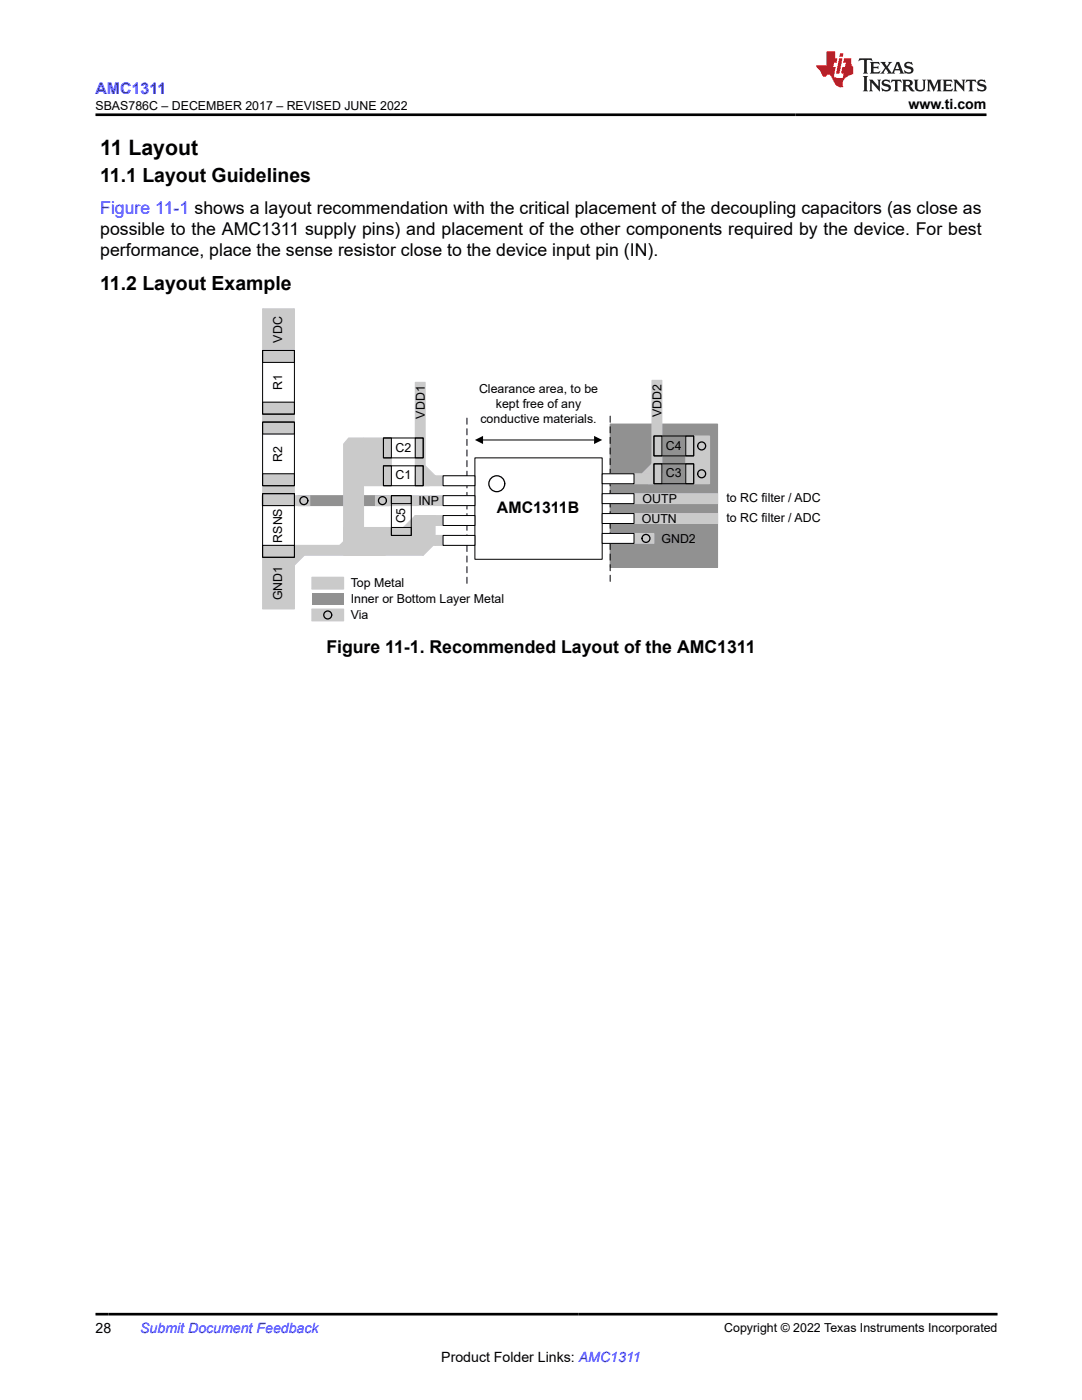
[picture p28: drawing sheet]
<svg xmlns="http://www.w3.org/2000/svg" width="216mm" height="279mm" viewBox="0 0 216 279" stroke-linecap="round" stroke-linejoin="round" font-family="sans-serif">
<defs><g id="words">
<text font-size="4.2" x="20" y="30.9">11 Layout</text>
<g font-size="3.9">
<text x="20" y="36.3">11.1 Layout Guidelines</text>
<text x="20" y="57.8">11.2 Layout Example</text>
</g>
<text font-size="3.5" fill="#00f" x="20" y="42.7">Figure 11-1 shows a layout recommendation with the critical placement of the decoupling capacitors (as close as</text>
<g font-size="3.5">
<text x="20" y="46.9">possible to the AMC1311 supply pins) and placement of the other components required by the device. For best</text>
<text x="20" y="51.2">performance, place the sense resistor close to the device input pin (IN).</text>
<text x="65.1" y="130.3">Figure 11-1. Recommended Layout of the AMC1311</text>
</g>
<text font-size="3.2" fill="#00f" x="19" y="18.7">AMC1311</text>
<text font-size="3.2" x="99.2" y="102.5">AMC1311B</text>
<g font-size="2.8">
<text x="181.3" y="21.8">www.ti.com</text>
<text x="19" y="266.1">28</text>
<text x="88.1" y="271.7">Product Folder Links: AMC1311</text>
</g>
<text font-size="2.8" fill="#00f" x="28" y="266.1">Submit Document Feedback</text>
<g font-size="2.5">
<text x="19.1" y="21.9">SBAS786C – DECEMBER 2017 – REVISED JUNE 2022</text>
<text x="56.3" y="68.4" transform="rotate(-90 56.3 68.4)">VDC</text>
<text x="56.3" y="77.9" transform="rotate(-90 56.3 77.9)">R1</text>
<text x="84.8" y="83.5" transform="rotate(-90 84.8 83.5)">VDD1</text>
<text x="95.6" y="78.4">Clearance area, to be</text>
<text x="99" y="81.4">kept free of any</text>
<text x="132" y="83.2" transform="rotate(-90 132 83.2)">VDD2</text>
<text x="95.9" y="84.4">conductive materials.</text>
<text x="132.9" y="89.7">C4</text>
<text x="56.3" y="92.2" transform="rotate(-90 56.3 92.2)">R2</text>
<text x="78.9" y="90.1">C2</text>
<text x="78.9" y="95.7">C1</text>
<text x="132.9" y="95.3">C3</text>
<text x="83.5" y="100.8">INP</text>
<text x="128.2" y="100.5">OUTP</text>
<text x="144.9" y="100.3">to RC filter / ADC</text>
<text x="80.8" y="104.5" transform="rotate(-90 80.8 104.5)">C5</text>
<text x="128.1" y="104.4">OUTN</text>
<text x="144.9" y="104.2">to RC filter / ADC</text>
<text x="56.3" y="108.3" transform="rotate(-90 56.3 108.3)">RSNS</text>
<text x="132" y="108.4">GND2</text>
<text x="56.3" y="119.8" transform="rotate(-90 56.3 119.8)">GND1</text>
<text x="70" y="117.1">Top Metal</text>
<text x="70" y="120.3">Inner or Bottom Layer Metal</text>
<text x="70" y="123.5">Via</text>
<text x="144.5" y="265.8">Copyright © 2022 Texas Instruments Incorporated</text>
</g>
</g></defs>
<path d="M58.7 110.8h2l-2 2z" fill="#cacaca"/>
<path d="M58.7 110.8h2l-2 2z" fill="none" stroke="#cacaca" stroke-width=".2"/>
<path d="M68.6 105.3h15.8v5.5h-15.8z" fill-rule="evenodd" fill="#cacaca"/>
<path d="M68.6 105.3h15.8v5.5h-15.8z" fill="none" stroke="#cacaca" stroke-width=".2"/>
<path d="M86.8 106.9h6.4v1.9h-6.4z" fill-rule="evenodd" fill="#cacaca"/>
<path d="M86.8 106.9h6.4v1.9h-6.4z" fill="none" stroke="#cacaca" stroke-width=".2"/>
<path d="M57.1 108.8h19.8v2h-19.8z" fill-rule="evenodd" fill="#cacaca"/>
<path d="M57.1 108.8h19.8v2h-19.8z" fill="none" stroke="#cacaca" stroke-width=".2"/>
<path d="M59.4 98.9h18.3v2h-18.3z" fill-rule="evenodd" fill="#919191"/>
<path d="M59.4 98.9h18.3v2h-18.3z" fill="none" stroke="#919191" stroke-width=".2"/>
<path d="M121.8 84.6h21.4v28.6h-21.4z" fill-rule="evenodd" fill="#919191"/>
<path d="M121.8 84.6h21.4v28.6h-21.4z" fill="none" stroke="#919191" stroke-width=".2"/>
<path d="M130.1 75.9h2v20.6h-2z" fill-rule="evenodd" fill="#cacaca"/>
<path d="M130.1 75.9h2v20.6h-2z" fill="none" stroke="#cacaca" stroke-width=".2"/>
<path d="M121.8 83v33.4" fill="none" stroke="#000" stroke-width=".2" stroke-dasharray="1.2 .9"/>
<path d="M121.8 98.5h21.4v2h-21.4z" fill-rule="evenodd" fill="#cacaca"/>
<path d="M121.8 98.5h21.4v2h-21.4z" fill="none" stroke="#cacaca" stroke-width=".2"/>
<path d="M94.8 91.4h25.4v20.2h-25.4z" fill-rule="evenodd" fill="#fff"/>
<path d="M94.8 91.4h25.4v20.2h-25.4zM96.3 87.8h22.2" fill="none" stroke="#000" stroke-width=".2"/>
<circle cx="99.1" cy="96.5" r="1.59" fill="none" stroke="#000" stroke-width=".25"/>
<path d="M94.8 87.8l1.6-.8v1.6zM118.5 87l1.7 .8-1.7 .8z" fill="#000"/>
<path d="M121.8 102.5h21.4v2h-21.4z" fill-rule="evenodd" fill="#cacaca"/>
<path d="M121.8 102.5h21.4v2h-21.4z" fill="none" stroke="#cacaca" stroke-width=".2"/>
<path d="M121.8 94.6h10.3v1.9h-10.3z" fill-rule="evenodd" fill="#cacaca"/>
<path d="M121.8 94.6h10.3v1.9h-10.3z" fill="none" stroke="#cacaca" stroke-width=".2"/>
<path d="M136.8 87h4.8v9.5h-4.8z" fill-rule="evenodd" fill="#cacaca"/>
<path d="M136.8 87h4.8v9.5h-4.8z" fill="none" stroke="#cacaca" stroke-width=".2"/>
<g fill="none" stroke="#000" stroke-width=".25">
<circle cx="140" cy="89" r=".79"/>
<circle cx="140" cy="94.6" r=".79"/>
</g>
<path d="M120.2 94.6h6.3v1.9h-6.3z" fill-rule="evenodd" fill="#fff"/>
<path d="M120.2 94.6h6.3v1.9h-6.3z" fill="none" stroke="#000" stroke-width=".2"/>
<path d="M121.8 106.5h8.7v1.9h-8.7z" fill-rule="evenodd" fill="#cacaca"/>
<path d="M121.8 106.5h8.7v1.9h-8.7z" fill="none" stroke="#cacaca" stroke-width=".2"/>
<circle cx="128.9" cy="107.5" r=".79" fill="none" stroke="#000" stroke-width=".25"/>
<path d="M120.2 106.5h6.3v1.9h-6.3z" fill-rule="evenodd" fill="#fff"/>
<path d="M120.2 106.5h6.3v1.9h-6.3z" fill="none" stroke="#000" stroke-width=".2"/>
<path d="M120.2 102.5h6.3v2h-6.3z" fill-rule="evenodd" fill="#fff"/>
<path d="M120.2 102.5h6.3v2h-6.3z" fill="none" stroke="#000" stroke-width=".2"/>
<path d="M120.2 98.5h6.3v2h-6.3z" fill-rule="evenodd" fill="#fff"/>
<path d="M120.2 98.5h6.3v2h-6.3z" fill="none" stroke="#000" stroke-width=".2"/>
<path d="M128.1 94.6l2-2v2z" fill="#cacaca"/>
<path d="M128.1 94.6l2-2v2z" fill="none" stroke="#cacaca" stroke-width=".2"/>
<path d="M130.5 87h7.9v4h-7.9zM130.5 87h1.6v4h-1.6zM130.5 92.6h7.9v3.9h-7.9zM130.5 92.6h1.6v3.9h-1.6zM136.8 87h1.6v4h-1.6zM136.8 92.6h1.6v3.9h-1.6z" fill="none" stroke="#000" stroke-width=".2"/>
<path d="M129.3 96.5l.8-.8v.8z" fill="#cacaca"/>
<path d="M129.3 96.5l.8-.8v.8z" fill="none" stroke="#cacaca" stroke-width=".2"/>
<path d="M80.5 105.3l2.4-2.4v2.4z" fill="#cacaca"/>
<path d="M80.5 105.3l2.4-2.4v2.4z" fill="none" stroke="#cacaca" stroke-width=".2"/>
<path d="M72.5 87.4h5.6v9.5h-5.6z" fill-rule="evenodd" fill="#cacaca"/>
<path d="M72.5 87.4h5.6v9.5h-5.6z" fill="none" stroke="#cacaca" stroke-width=".2"/>
<path d="M52.4 108.8h6.3v12.7h-6.3z" fill-rule="evenodd" fill="#cacaca"/>
<path d="M52.4 108.8h6.3v12.7h-6.3z" fill="none" stroke="#cacaca" stroke-width=".2"/>
<path d="M52.4 61.6h6.3v10.7h-6.3z" fill-rule="evenodd" fill="#cacaca"/>
<path d="M52.4 61.6h6.3v10.7h-6.3z" fill="none" stroke="#cacaca" stroke-width=".2"/>
<path d="M82.9 76.3h1.9v20.6h-1.9z" fill-rule="evenodd" fill="#cacaca"/>
<path d="M82.9 76.3h1.9v20.6h-1.9z" fill="none" stroke="#cacaca" stroke-width=".2"/>
<path d="M82.9 95h10.3v1.9h-10.3z" fill-rule="evenodd" fill="#cacaca"/>
<path d="M82.9 95h10.3v1.9h-10.3z" fill="none" stroke="#cacaca" stroke-width=".2"/>
<path d="M69.6 87.4h2.9v23.1h-3.9v-21.9z" fill-rule="evenodd" fill="#cacaca"/>
<path d="M69.6 87.4h2.9v23.1h-3.9v-21.9z" fill="none" stroke="#cacaca" stroke-width=".2"/>
<path d="M84.8 93l2 2h-2z" fill="#cacaca"/>
<path d="M84.8 93l2 2h-2z" fill="none" stroke="#cacaca" stroke-width=".2"/>
<path d="M76.5 87.4h7.9v4h-7.9zM76.5 87.4h1.6v4h-1.6zM76.5 93h7.9v3.9h-7.9zM76.5 93h1.6v3.9h-1.6zM82.9 87.4h1.5v4h-1.5zM82.9 93h1.5v3.9h-1.5z" fill="none" stroke="#000" stroke-width=".2"/>
<path d="M84.8 96.1l.8 .8h-.8z" fill="#cacaca"/>
<path d="M84.8 96.1l.8 .8h-.8z" fill="none" stroke="#cacaca" stroke-width=".2"/>
<path d="M52.4 80.3h6.3v6.3h-6.3z" fill-rule="evenodd" fill="#cacaca"/>
<path d="M52.4 80.3h6.3v6.3h-6.3z" fill="none" stroke="#cacaca" stroke-width=".2"/>
<path d="M52.4 94.6h6.3v6.3h-6.3z" fill-rule="evenodd" fill="#cacaca"/>
<path d="M52.4 94.6h6.3v6.3h-6.3z" fill="none" stroke="#cacaca" stroke-width=".2"/>
<path d="M93.2 83.4v33.4" fill="none" stroke="#000" stroke-width=".2" stroke-dasharray="1.2 .9"/>
<path d="M88.4 106.9h6.4v1.9h-6.4z" fill-rule="evenodd" fill="#fff"/>
<path d="M88.4 106.9h6.4v1.9h-6.4z" fill="none" stroke="#000" stroke-width=".2"/>
<path d="M88.4 95h6.4v1.9h-6.4z" fill-rule="evenodd" fill="#fff"/>
<path d="M88.4 95h6.4v1.9h-6.4z" fill="none" stroke="#000" stroke-width=".2"/>
<path d="M62.2 115.2h6.4v2.4h-6.4z" fill-rule="evenodd" fill="#cacaca"/>
<path d="M62.2 115.2h6.4v2.4h-6.4z" fill="none" stroke="#cacaca" stroke-width=".2"/>
<path d="M62.2 118.4h6.4v2.3h-6.4z" fill-rule="evenodd" fill="#919191"/>
<path d="M62.2 121.5h6.4v2.4h-6.4z" fill-rule="evenodd" fill="#cacaca"/>
<path d="M62.2 121.5h6.4v2.4h-6.4z" fill="none" stroke="#cacaca" stroke-width=".2"/>
<circle cx="65.4" cy="122.7" r=".79" fill="none" stroke="#000" stroke-width=".25"/>
<path d="M52.4 69.9h6.3v12.7h-6.3zM52.4 69.9h6.3v2.4h-6.3zM52.4 84.2h6.3v12.7h-6.3zM52.4 94.6h6.3v2.3h-6.3zM52.4 84.2h6.3v2.4h-6.3zM52.4 80.3h6.3v2.3h-6.3zM52.4 108.8h6.3v2.4h-6.3z" fill="none" stroke="#000" stroke-width=".2"/>
<path d="M52.3 98.9h9.5v2h-9.5z" fill-rule="evenodd" fill="#cacaca"/>
<path d="M52.3 98.9h9.5v2h-9.5z" fill="none" stroke="#cacaca" stroke-width=".2"/>
<circle cx="60.6" cy="99.9" r=".79" fill="none" stroke="#000" stroke-width=".25"/>
<path d="M52.4 98.5h6.3v12.7h-6.3zM52.4 98.5h6.3v2.4h-6.3z" fill="none" stroke="#000" stroke-width=".2"/>
<path d="M82.9 102.9h10.3v2h-10.3z" fill-rule="evenodd" fill="#cacaca"/>
<path d="M82.9 102.9h10.3v2h-10.3z" fill="none" stroke="#cacaca" stroke-width=".2"/>
<path d="M74.9 98.9h18.3v2h-18.3z" fill-rule="evenodd" fill="#cacaca"/>
<path d="M74.9 98.9h18.3v2h-18.3z" fill="none" stroke="#cacaca" stroke-width=".2"/>
<path d="M82.9 102.9h3.9v5.9h-3.9z" fill-rule="evenodd" fill="#cacaca"/>
<path d="M82.9 102.9h3.9v5.9h-3.9z" fill="none" stroke="#cacaca" stroke-width=".2"/>
<path d="M78.1 98.9h4v1.6h-4zM78.1 98.9h4v8h-4zM78.1 105.3h4v1.6h-4z" fill="none" stroke="#000" stroke-width=".2"/>
<path d="M88.4 102.9h6.4v2h-6.4z" fill-rule="evenodd" fill="#fff"/>
<path d="M88.4 102.9h6.4v2h-6.4z" fill="none" stroke="#000" stroke-width=".2"/>
<path d="M88.4 98.9h6.4v2h-6.4z" fill-rule="evenodd" fill="#fff"/>
<path d="M88.4 98.9h6.4v2h-6.4z" fill="none" stroke="#000" stroke-width=".2"/>
<circle cx="76.3" cy="99.9" r=".79" fill="none" stroke="#000" stroke-width=".25"/>
<path d="M67.8 108.8l.8-.8v.8z" fill="#cacaca"/>
<path d="M67.8 108.8l.8-.8v.8z" fill="none" stroke="#cacaca" stroke-width=".2"/>
<path d="M84.4 108.8h2l-2 2z" fill="#cacaca"/>
<path d="M84.4 108.8h2l-2 2z" fill="none" stroke="#cacaca" stroke-width=".2"/>
<path d="M171.5 11.6l-.2 .6 .5-.2h.6v.1v2.2l-.2 .4h1l-.2-.4v-2.2v-.1h.5l.5 .2-.1-.6zM173.6 12.4l.2 .3v1.6l-.2 .4h1.9l.1-.6a1.08 1.08 0 0 1-1.3 .2v-.7h.6l.4 .2v-.7l-.4 .2h-.6v-.5l.2-.2a1 1 0 0 1 1 .3l-.1-.5zM175.7 12.4l.9 1.1-1 1.2h.9l-.2-.2 .5-.8 .4 .8-.2 .2h1.6l-.2-.2 .2-.5h.9l.1 .5-.1 .2h.9l-.2-.4-.8-1.9h-.5l-.9 2.1-.9-1.1 .9-1h-.8l.2 .2-.4 .6-.4-.6 .2-.2zM179 12.8l.4 1h-.7zM180.7 12.5a.65 .65 0 0 0-.2 .7 .65 .65 0 0 0 .6 .5l.6 .1 .1 .3a.79 .79 0 0 1-.7 .4 .79 .79 0 0 1-.7-.5l.1 .7 .2-.1a.93 .93 0 0 0 1.1 0 .93 .93 0 0 0 .4-.9 1.46 1.46 0 0 0-1.2-.6l-.1-.3a1.09 1.09 0 0 1 1.2 .2l-.2-.6-.1 .1-.5-.2zM172.2 15.2l.2 .4v2.2l-.2 .4h1l-.2-.4v-2.2l.2-.4zM173.4 15.9l.2 .4v1.5l-.2 .4h.8l-.3-.4 .1-1.3 1.6 1.8v-2l.2-.4h-.7l.1 .2 .1 1.1-1.2-1.3zM176.2 16a.65 .65 0 0 0-.2 .8 .65 .65 0 0 0 .6 .4l.6 .2 .1 .2a.79 .79 0 0 1-.7 .4 .79 .79 0 0 1-.7-.5l.1 .7 .2-.1a.93 .93 0 0 0 1.1 .1 .93 .93 0 0 0 .4-1 1.46 1.46 0 0 0-1.2-.5l-.1-.4a1.09 1.09 0 0 1 1.2 .2l-.1-.6-.2 .1-.5-.1zM177.9 15.9l-.1 .6a.63 .63 0 0 1 .8-.3v1.6l-.3 .4h1l-.2-.4v-1.6a.66 .66 0 0 1 .8 .3l-.1-.6zM180 15.9l.2 .4v1.5l-.2 .4h1l-.2-.2-.1-.7h.5l.1 .2a.79 .79 0 0 0 1.2 .6l-1-.9a.61 .61 0 0 0 .6-.6 .61 .61 0 0 0-.5-.7zM180.8 16.2h.1a.47 .47 0 0 1 .5 .1 .47 .47 0 0 1 .1 .5l-.1 .1-.7 .1zM182.3 15.9l.2 .2a2.27 2.27 0 0 0 .4 2 1.04 1.04 0 0 0 1.7-.7v-1.3l.2-.2h-.8l.2 .4v1.1a.6 .6 0 0 1-.6 .6 .6 .6 0 0 1-.6-.6v-1.1l.3-.4zM184.9 15.9l.2 .4v1.5l-.2 .4h.8l-.3-.4v-1.4l.9 1.9 .9-1.9v1.4l-.3 .4h1l-.2-.4v-1.5l.2-.4h-.8l-.7 1.5-.6-1.5zM188.1 15.9l.2 .4v1.5l-.2 .4h1.9l.1-.6a1.09 1.09 0 0 1-1.3 .2v-.7h.6l.4 .2v-.6l-.4 .2h-.6v-.6l.2-.1a1.01 1.01 0 0 1 1 .3l-.1-.6zM190.2 15.9l.3 .4v1.5l-.3 .4h.8l-.2-.4v-1.3l1.6 1.8v-2l.2-.4h-.7l.2 .2v1.1l-1.2-1.3zM192.8 15.9l-.1 .6a.63 .63 0 0 1 .8-.3v1.6l-.3 .4h1l-.2-.4v-1.6a.66 .66 0 0 1 .8 .3l-.1-.6zM195.2 16a.65 .65 0 0 0-.2 .8 .65 .65 0 0 0 .6 .4l.6 .2 .2 .2a.79 .79 0 0 1-.7 .4 .79 .79 0 0 1-.7-.5l.1 .7 .2-.1a.93 .93 0 0 0 1 .1 .93 .93 0 0 0 .5-1 1.46 1.46 0 0 0-1.3-.5v-.4a1.09 1.09 0 0 1 1.2 .2l-.2-.6-.2 .1-.5-.1z" fill="#231f20"/>
<path d="M164.9 10.3v2.7h-2l.1 .4 .8 1a.95 .95 0 0 0 1 .9 .59 .59 0 0 1 .5-.4 .59 .59 0 0 1 .5 .3l.4 .8a1.59 1.59 0 0 0 2.1 1.4 1.61 1.61 0 0 1 1-2.3l1-.3-.1-1.5a1.59 1.59 0 0 1-.3-1.7h-1.5l-.2 .9h.6l-.2 .9h-.5l-.2 .9v.3l.4 .1-.1 .9h-.7a.73 .73 0 0 1-1-.7l.3-1.5h-.5l.1-.9h.5l.2-.9h-.5v-1.3zM167.4 11.6l-.6 3.1h.7l.6-3.1zM167.6 10.7l-.1 .6h.7l.1-.6z" fill="#ed1c24"/>
<path d="M19 22.9h177.8M19 262.3h180" fill="none" stroke="#000" stroke-width=".53"/>
<use href="#words"/>
</svg>
